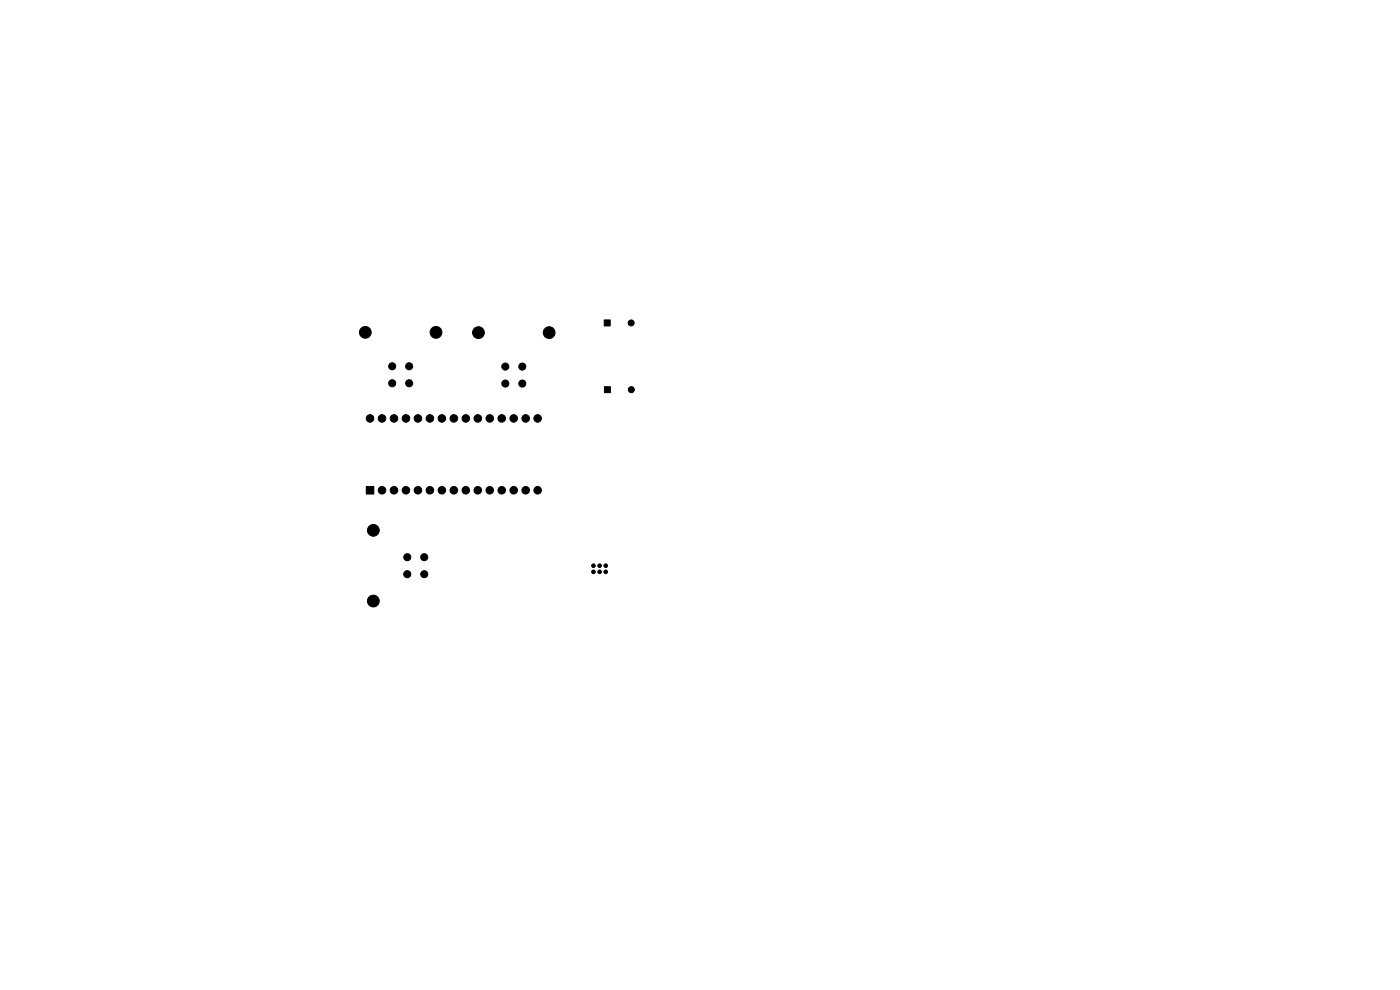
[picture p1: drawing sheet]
<svg xmlns="http://www.w3.org/2000/svg" width="297mm" height="210mm" viewBox="0 0 297 210" stroke-linecap="round" stroke-linejoin="round" font-family="sans-serif">
<g fill="#000" stroke="#000" stroke-width=".21">
<path d="M128.2 67.9h1.3v1.2h-1.3zM128.2 82h1.3v1.3h-1.3zM77.7 103.2h1.6v1.6h-1.6z"/>
<circle cx="77.5" cy="70.5" r="1.25"/>
<circle cx="83.2" cy="77.7" r=".75"/>
<circle cx="86.8" cy="77.7" r=".75"/>
<circle cx="92.5" cy="70.5" r="1.25"/>
<circle cx="101.5" cy="70.6" r="1.25"/>
<circle cx="107.2" cy="77.8" r=".75"/>
<circle cx="110.8" cy="77.8" r=".75"/>
<circle cx="116.5" cy="70.6" r="1.25"/>
<circle cx="133.9" cy="68.5" r=".63"/>
<circle cx="78.5" cy="88.8" r=".8"/>
<circle cx="81" cy="88.8" r=".8"/>
<circle cx="83.2" cy="81.3" r=".75"/>
<circle cx="83.6" cy="88.8" r=".8"/>
<circle cx="86.1" cy="88.8" r=".8"/>
<circle cx="86.8" cy="81.3" r=".75"/>
<circle cx="88.7" cy="88.8" r=".8"/>
<circle cx="91.2" cy="88.8" r=".8"/>
<circle cx="93.7" cy="88.8" r=".8"/>
<circle cx="96.3" cy="88.8" r=".8"/>
<circle cx="98.8" cy="88.8" r=".8"/>
<circle cx="101.4" cy="88.8" r=".8"/>
<circle cx="103.9" cy="88.8" r=".8"/>
<circle cx="106.4" cy="88.8" r=".8"/>
<circle cx="107.2" cy="81.4" r=".75"/>
<circle cx="109" cy="88.8" r=".8"/>
<circle cx="110.8" cy="81.4" r=".75"/>
<circle cx="111.5" cy="88.8" r=".8"/>
<circle cx="114.1" cy="88.8" r=".8"/>
<circle cx="133.9" cy="82.7" r=".63"/>
<circle cx="79.2" cy="112.5" r="1.25"/>
<circle cx="81" cy="104" r=".8"/>
<circle cx="83.6" cy="104" r=".8"/>
<circle cx="86.1" cy="104" r=".8"/>
<circle cx="86.4" cy="118.2" r=".75"/>
<circle cx="88.7" cy="104" r=".8"/>
<circle cx="90" cy="118.2" r=".75"/>
<circle cx="91.2" cy="104" r=".8"/>
<circle cx="93.7" cy="104" r=".8"/>
<circle cx="96.3" cy="104" r=".8"/>
<circle cx="98.8" cy="104" r=".8"/>
<circle cx="101.4" cy="104" r=".8"/>
<circle cx="103.9" cy="104" r=".8"/>
<circle cx="106.4" cy="104" r=".8"/>
<circle cx="109" cy="104" r=".8"/>
<circle cx="111.5" cy="104" r=".8"/>
<circle cx="114.1" cy="104" r=".8"/>
<circle cx="79.2" cy="127.5" r="1.25"/>
<circle cx="86.4" cy="121.8" r=".75"/>
<circle cx="90" cy="121.8" r=".75"/>
<circle cx="125.9" cy="121.3" r=".38"/>
<circle cx="125.9" cy="120" r=".38"/>
<circle cx="127.2" cy="121.3" r=".38"/>
<circle cx="127.2" cy="120" r=".38"/>
<circle cx="128.5" cy="121.3" r=".38"/>
<circle cx="128.5" cy="120" r=".38"/>
</g>
</svg>
